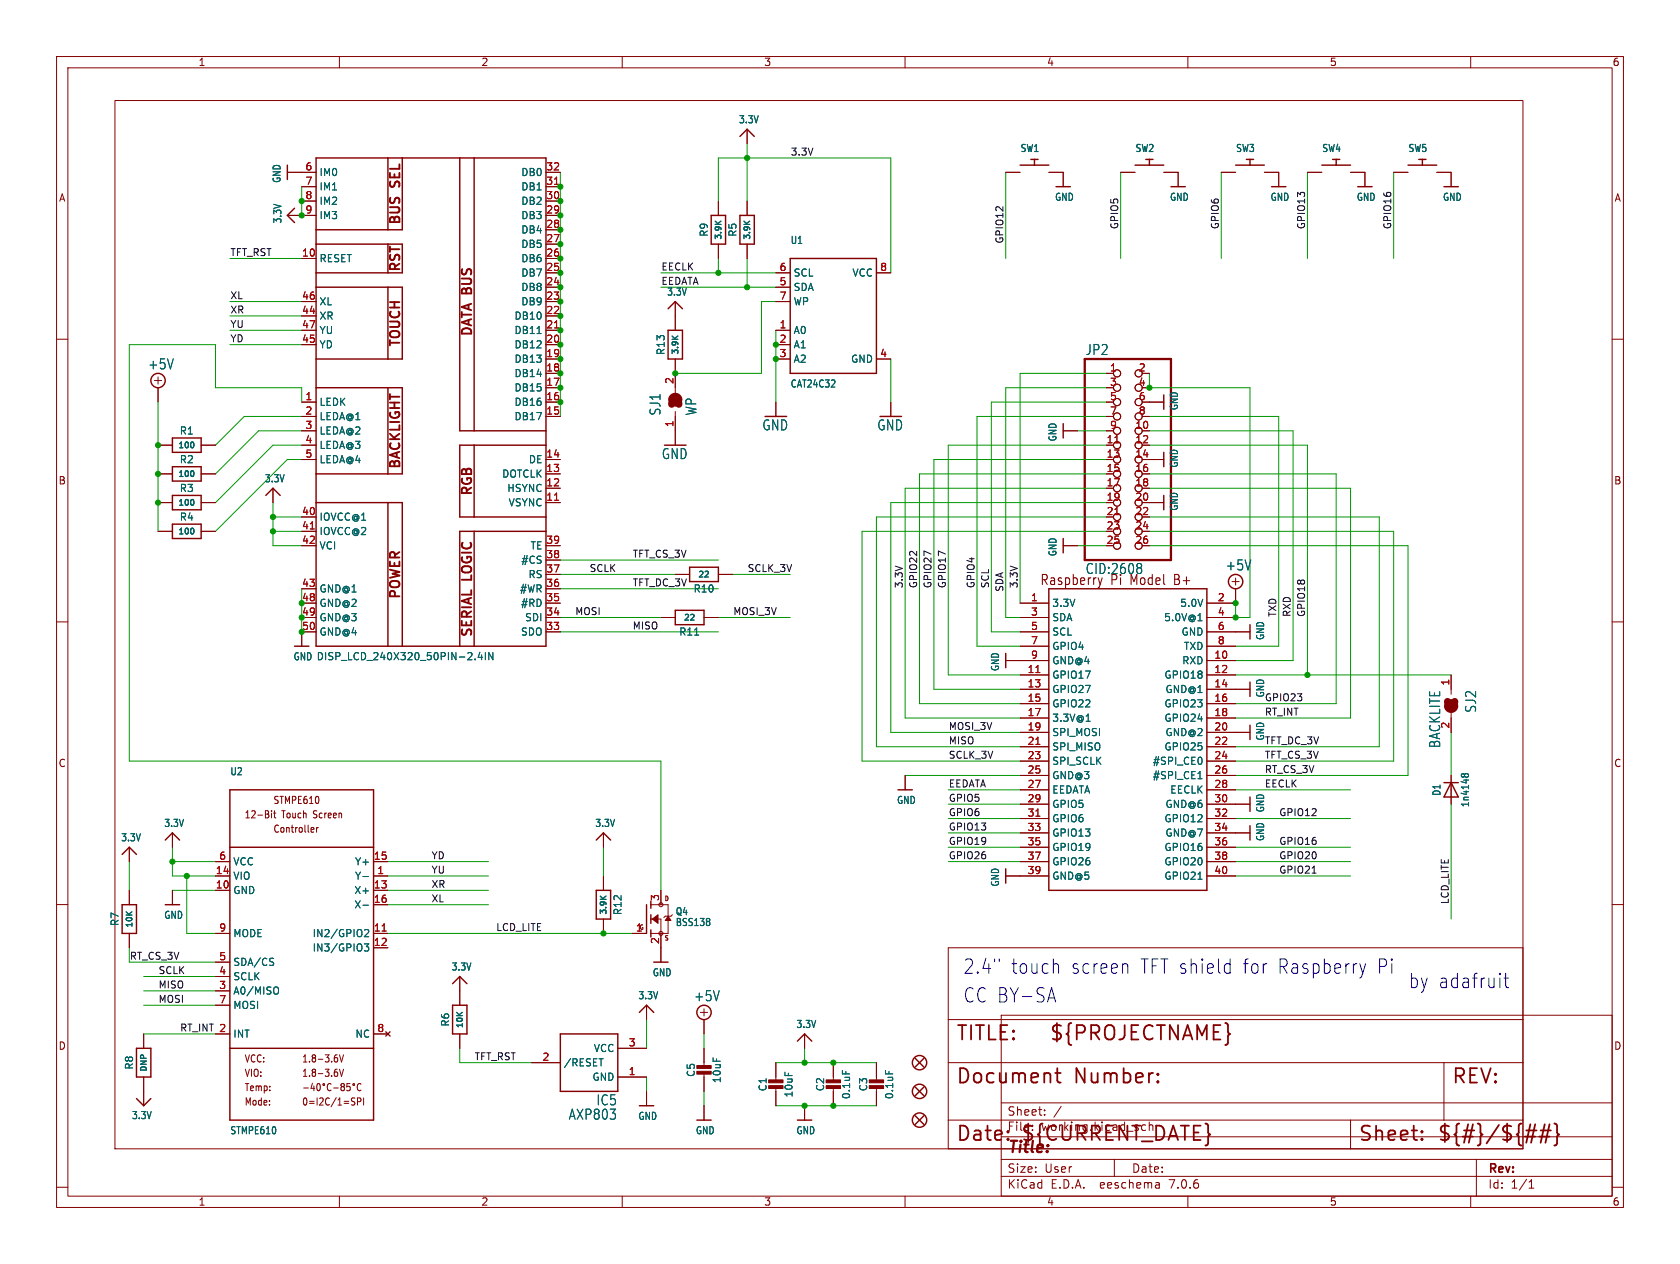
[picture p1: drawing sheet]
<svg xmlns="http://www.w3.org/2000/svg" width="297mm" height="224mm" viewBox="0 0 297 224" stroke-linecap="round" stroke-linejoin="round" font-family="sans-serif">
<defs><g id="words">
<g font-size="3.5" fill="#0000c2">
<text x="170.2" y="172.5">2.4&quot;</text>
<text x="178.6" y="172.5">touch</text>
<text x="189.3" y="172.5">screen</text>
<text x="201.5" y="172.5">TFT shield</text>
<text x="219.7" y="172.5">for</text>
<text x="225.9" y="172.5">Raspberry</text>
<text x="243.5" y="172.5">Pi</text>
<text x="170.2" y="177.6">CC BY-SA</text>
<text x="248.9" y="175">by adafruit~{}</text>
</g>
<g font-size="3.5" fill="#840000">
<text x="168.9" y="184.4">TITLE:</text>
<text x="185.4" y="184.4">${PROJECTNAME}</text>
<text x="168.9" y="192.1">Document</text>
<text x="189.9" y="192.1">Number:</text>
<text x="256.5" y="192.1">REV:</text>
<text x="168.9" y="202.2">Date:</text>
<text x="180.3" y="202.2">${CURRENT_DATE}</text>
<text x="240" y="202.2">Sheet:</text>
<text x="254" y="202.2">${#}/${##}</text>
</g>
<text font-size="2.8" fill="#840000" x="178" y="204.5">Title:</text>
<g font-size="2.5" fill="#006464">
<text x="26.1" y="65.5">+5V</text>
<text x="191.8" y="63">JP2</text>
<text x="117" y="73.6" transform="rotate(-90 117 73.6)">SJ1</text>
<text x="123.3" y="73.6" transform="rotate(-90 123.3 73.6)">WP</text>
<text x="134.7" y="76.3">GND</text>
<text x="155" y="76.3">GND</text>
<text x="116.9" y="81.4">GND</text>
<text x="191.8" y="101.7">CID:2608</text>
<text x="216.6" y="101.1">+5V</text>
<text x="196.4" y="103.7">Pi</text>
<text x="200" y="103.7">Model</text>
<text x="261.2" y="126.2" transform="rotate(-90 261.2 126.2)">SJ2</text>
<text x="254.8" y="132.4" transform="rotate(-90 254.8 132.4)">BACKLITE</text>
<text x="122.6" y="177.3">+5V</text>
<text x="105.3" y="195.7">IC5</text>
<text x="100.4" y="198.3">AXP803</text>
</g>
<g font-size="2.5" fill="#840000">
<text x="183.8" y="103.7">Raspberry</text>
<text x="208" y="103.7">B+</text>
</g>
<g font-size="2.3" fill="#840000">
<text x="71.2" y="33" transform="rotate(-90 71.2 33)">SEL</text>
<text x="71.2" y="40" transform="rotate(-90 71.2 40)">BUS</text>
<text x="71.2" y="48.3" transform="rotate(-90 71.2 48.3)">RST</text>
<text x="83.9" y="59.7" transform="rotate(-90 83.9 59.7)">DATA BUS</text>
<text x="71.2" y="61.6" transform="rotate(-90 71.2 61.6)">TOUCH</text>
<text x="71.2" y="83.2" transform="rotate(-90 71.2 83.2)">BACKLIGHT</text>
<text x="83.9" y="87.9" transform="rotate(-90 83.9 87.9)">RGB</text>
<text x="71.2" y="106.2" transform="rotate(-90 71.2 106.2)">POWER</text>
<text x="83.9" y="102.6" transform="rotate(-90 83.9 102.6)">LOGIC</text>
<text x="83.9" y="112.9" transform="rotate(-90 83.9 112.9)">SERIAL</text>
</g>
<g font-size="2.1" fill="#840000">
<text x="178" y="197.5">Sheet:</text>
<text x="178" y="200.2">File:</text>
<text x="184.1" y="200.2">working.kicad_sch</text>
<text x="178" y="207.6">Size:</text>
<text x="184.7" y="207.6">User</text>
<text x="200" y="207.6">Date:</text>
<text x="263" y="207.9">Rev:</text>
<text x="178" y="210.4">KiCad</text>
<text x="185.7" y="210.4">E.D.A.</text>
<text x="194.6" y="210.4">eeschema</text>
<text x="207" y="210.4">7.0.6</text>
<text x="263" y="210.4">Id:</text>
<text x="267.1" y="210.4">1/1</text>
</g>
<g font-size="1.8" fill="#840000">
<text x="35" y="11.9">1</text>
<text x="85" y="11.9">2</text>
<text x="135" y="11.9">3</text>
<text x="185" y="11.9">4</text>
<text x="235" y="11.9">5</text>
<text x="285" y="11.9">6</text>
<text x="10.3" y="35.9">A</text>
<text x="285.3" y="35.9">A</text>
<text x="10.3" y="85.9">B</text>
<text x="285.3" y="85.9">B</text>
<text x="10.3" y="135.9">C</text>
<text x="285.3" y="135.9">C</text>
<text x="48.2" y="142.4">STMPE610</text>
<text x="43.2" y="144.9">12-Bit</text>
<text x="48.2" y="147.5">Controller</text>
<text x="49.8" y="144.9">Touch</text>
<text x="55.6" y="144.9">Screen</text>
<text x="10.3" y="185.9">D</text>
<text x="285.3" y="185.9">D</text>
<text x="43.2" y="190.7">VIO:</text>
<text x="43.2" y="188.1">VCC:</text>
<text x="53.3" y="190.7">1.8-3.6V</text>
<text x="53.3" y="188.1">1.8-3.6V</text>
<text x="43.2" y="195.7">Mode:</text>
<text x="43.2" y="193.2">Temp:</text>
<text x="53.3" y="195.7">0=I2C/1=SPI</text>
<text x="35" y="213.4">1</text>
<text x="85" y="213.4">2</text>
<text x="135" y="213.4">3</text>
<text x="185" y="213.4">4</text>
<text x="235" y="213.4">5</text>
<text x="285" y="213.4">6</text>
</g>
<g font-size="1.8" fill="#006464">
<text x="130.5" y="22">3.3V</text>
<text x="180.3" y="27.1">SW1</text>
<text x="200.6" y="27.1">SW2</text>
<text x="218.4" y="27.1">SW3</text>
<text x="233.7" y="27.1">SW4</text>
<text x="248.9" y="27.1">SW5</text>
<text x="49.8" y="32.5" transform="rotate(-90 49.8 32.5)">GND</text>
<text x="56.4" y="31.3">IM0</text>
<text x="56.4" y="33.9">IM1</text>
<text x="92.1" y="33.9">DB1</text>
<text x="92.1" y="31.3">DB0</text>
<text x="186.4" y="35.7">GND</text>
<text x="206.7" y="35.7">GND</text>
<text x="224.5" y="35.7">GND</text>
<text x="239.7" y="35.7">GND</text>
<text x="255" y="35.7">GND</text>
<text x="50" y="39.7" transform="rotate(-90 50 39.7)">3.3V</text>
<text x="56.4" y="36.4">IM2</text>
<text x="56.4" y="39">IM3</text>
<text x="92.1" y="41.5">DB4</text>
<text x="92.1" y="39">DB3</text>
<text x="92.1" y="36.4">DB2</text>
<text x="125.3" y="42" transform="rotate(-90 125.3 42)">R9</text>
<text x="130.4" y="42" transform="rotate(-90 130.4 42)">R5</text>
<text x="56.4" y="46.6">RESET</text>
<text x="92.1" y="46.6">DB6</text>
<text x="92.1" y="44">DB5</text>
<text x="139.7" y="43.3">U1</text>
<text x="92.1" y="51.7">DB8</text>
<text x="92.1" y="49.1">DB7</text>
<text x="117.8" y="52.5">3.3V</text>
<text x="140.2" y="51.7">SDA</text>
<text x="140.2" y="49.1">SCL</text>
<text x="150.6" y="49.1">VCC</text>
<text x="56.4" y="56.7">XR</text>
<text x="56.4" y="54.2">XL</text>
<text x="56.4" y="59.3">YU</text>
<text x="90.8" y="59.3">DB11</text>
<text x="90.8" y="56.7">DB10</text>
<text x="92.1" y="54.2">DB9</text>
<text x="140.2" y="59.3">A0</text>
<text x="140.2" y="54.2">WP</text>
<text x="56.4" y="61.8">YD</text>
<text x="90.8" y="64.4">DB13</text>
<text x="90.8" y="61.8">DB12</text>
<text x="117.7" y="62.9" transform="rotate(-90 117.7 62.9)">R13</text>
<text x="140.2" y="61.8">A1</text>
<text x="140.2" y="64.4">A2</text>
<text x="150.4" y="64.4">GND</text>
<text x="56.4" y="72">LEDK</text>
<text x="90.8" y="72">DB16</text>
<text x="90.8" y="69.4">DB15</text>
<text x="90.8" y="66.9">DB14</text>
<text x="139.7" y="68.7">CAT24C32</text>
<text x="31.7" y="77.1">R1</text>
<text x="56.4" y="74.5">LEDA@1</text>
<text x="56.4" y="77.1">LEDA@2</text>
<text x="90.8" y="74.5">DB17</text>
<text x="208.4" y="72.7" transform="rotate(-90 208.4 72.7)">GND</text>
<text x="31.7" y="82.1">R2</text>
<text x="56.4" y="79.6">LEDA@3</text>
<text x="56.4" y="82.1">LEDA@4</text>
<text x="93.4" y="82.1">DE</text>
<text x="187" y="78.2" transform="rotate(-90 187 78.2)">GND</text>
<text x="208.4" y="82.8" transform="rotate(-90 208.4 82.8)">GND</text>
<text x="31.7" y="87.2">R3</text>
<text x="46.7" y="85.5">3.3V</text>
<text x="88.7" y="84.7">DOTCLK</text>
<text x="89.6" y="87.2">HSYNC</text>
<text x="89.8" y="89.8">VSYNC</text>
<text x="31.7" y="92.3">R4</text>
<text x="56.4" y="92.3">IOVCC@1</text>
<text x="56.4" y="94.8">IOVCC@2</text>
<text x="208.4" y="90.5" transform="rotate(-90 208.4 90.5)">GND</text>
<text x="56.4" y="97.4">VCI</text>
<text x="92.1" y="99.9">#CS</text>
<text x="93.7" y="97.4">TE</text>
<text x="187" y="98.5" transform="rotate(-90 187 98.5)">GND</text>
<text x="56.4" y="105">GND@1</text>
<text x="56.4" y="107.5">GND@2</text>
<text x="91.8" y="105">#WR</text>
<text x="92" y="107.5">#RD</text>
<text x="93.3" y="102.5">RS</text>
<text x="122.5" y="105">R10</text>
<text x="185.9" y="107.5">3.3V</text>
<text x="208.5" y="107.5">5.0V</text>
<text x="56.4" y="110.1">GND@3</text>
<text x="56.4" y="112.6">GND@4</text>
<text x="92" y="112.6">SDO</text>
<text x="92.7" y="110.1">SDI</text>
<text x="120" y="112.6">R11</text>
<text x="185.9" y="110.1">SDA</text>
<text x="185.9" y="112.6">SCL</text>
<text x="205.7" y="110.1">5.0V@1</text>
<text x="208.8" y="112.6">GND</text>
<text x="223.7" y="113.3" transform="rotate(-90 223.7 113.3)">GND</text>
<text x="51.8" y="117">GND DISP_LCD_240X320_50PIN-2.4IN</text>
<text x="176.8" y="118.8" transform="rotate(-90 176.8 118.8)">GND</text>
<text x="185.9" y="115.2">GPIO4</text>
<text x="185.9" y="117.7">GND@4</text>
<text x="208.9" y="117.7">RXD</text>
<text x="209.2" y="115.2">TXD</text>
<text x="185.9" y="120.2">GPIO17</text>
<text x="185.9" y="122.8">GPIO27</text>
<text x="185.9" y="125.3">GPIO22</text>
<text x="205.8" y="120.2">GPIO18</text>
<text x="205.8" y="125.3">GPIO23</text>
<text x="205.9" y="122.8">GND@1</text>
<text x="223.7" y="123.5" transform="rotate(-90 223.7 123.5)">GND</text>
<text x="185.9" y="127.9">3.3V@1</text>
<text x="185.9" y="130.4">SPI_MOSI</text>
<text x="205.8" y="127.9">GPIO24</text>
<text x="205.9" y="130.4">GND@2</text>
<text x="223.7" y="131.1" transform="rotate(-90 223.7 131.1)">GND</text>
<text x="40.6" y="137.3">U2</text>
<text x="185.9" y="132.9">SPI_MISO</text>
<text x="185.9" y="135.5">SPI_SCLK</text>
<text x="203.7" y="135.5">#SPI_CE0</text>
<text x="205.8" y="132.9">GPIO25</text>
<text x="158.5" y="142.4">GND</text>
<text x="185.9" y="138">GND@3</text>
<text x="185.9" y="140.6">EEDATA</text>
<text x="185.9" y="143.1">GPIO5</text>
<text x="203.7" y="138">#SPI_CE1</text>
<text x="205.9" y="143.1">GND@6</text>
<text x="206.8" y="140.6">EECLK</text>
<text x="223.7" y="143.8" transform="rotate(-90 223.7 143.8)">GND</text>
<text x="254.9" y="140.9" transform="rotate(-90 254.9 140.9)">D1</text>
<text x="259.9" y="142.9" transform="rotate(-90 259.9 142.9)">1n4148</text>
<text x="21.3" y="149">3.3V</text>
<text x="28.9" y="146.5">3.3V</text>
<text x="105.1" y="146.5">3.3V</text>
<text x="185.9" y="145.6">GPIO6</text>
<text x="185.9" y="148.2">GPIO13</text>
<text x="205.8" y="145.6">GPIO12</text>
<text x="205.9" y="148.2">GND@7</text>
<text x="223.7" y="148.9" transform="rotate(-90 223.7 148.9)">GND</text>
<text x="41.1" y="155.8">VIO</text>
<text x="41.1" y="153.3">VCC</text>
<text x="62.7" y="155.8">Y-</text>
<text x="62.7" y="153.3">Y+</text>
<text x="185.9" y="150.7">GPIO19</text>
<text x="185.9" y="153.3">GPIO26</text>
<text x="185.9" y="155.8">GND@5</text>
<text x="205.8" y="150.7">GPIO16</text>
<text x="205.8" y="153.3">GPIO20</text>
<text x="205.8" y="155.8">GPIO21</text>
<text x="41.1" y="158.3">GND</text>
<text x="62.5" y="158.3">X+</text>
<text x="62.5" y="160.9">X-</text>
<text x="110.1" y="162" transform="rotate(-90 110.1 162)">R12</text>
<text x="176.8" y="156.9" transform="rotate(-90 176.8 156.9)">GND</text>
<text x="21.2" y="163.9" transform="rotate(-90 21.2 163.9)">R7</text>
<text x="28.9" y="162.7">GND</text>
<text x="41.1" y="166">MODE</text>
<text x="55.2" y="166">IN2/GPIO2</text>
<text x="119.4" y="162.1">Q4</text>
<text x="119.4" y="164">BSS138</text>
<text x="41.1" y="173.6">SCLK</text>
<text x="41.1" y="171">SDA/CS</text>
<text x="55.2" y="168.5">IN3/GPIO3</text>
<text x="79.7" y="171.9">3.3V</text>
<text x="115.3" y="172.9">GND</text>
<text x="41.1" y="176.1">A0/MISO</text>
<text x="41.1" y="178.7">MOSI</text>
<text x="112.7" y="177">3.3V</text>
<text x="41.1" y="183.7">INT</text>
<text x="62.7" y="183.7">NC</text>
<text x="79.6" y="181.7" transform="rotate(-90 79.6 181.7)">R6</text>
<text x="140.7" y="182">3.3V</text>
<text x="23.7" y="189.3" transform="rotate(-90 23.7 189.3)">R8</text>
<text x="99.6" y="188.8">/RESET</text>
<text x="104.6" y="191.4">GND</text>
<text x="104.9" y="186.3">VCC</text>
<text x="123" y="190.6" transform="rotate(-90 123 190.6)">C5</text>
<text x="127.6" y="191.7" transform="rotate(-90 127.6 191.7)">10uF</text>
<text x="135.7" y="193.1" transform="rotate(-90 135.7 193.1)">C1</text>
<text x="140.3" y="194.2" transform="rotate(-90 140.3 194.2)">10uF</text>
<text x="145.9" y="193.1" transform="rotate(-90 145.9 193.1)">C2</text>
<text x="150.5" y="194.5" transform="rotate(-90 150.5 194.5)">0.1uF</text>
<text x="153.5" y="193.1" transform="rotate(-90 153.5 193.1)">C3</text>
<text x="158.1" y="194.5" transform="rotate(-90 158.1 194.5)">0.1uF</text>
<text x="23.2" y="198.2">3.3V</text>
<text x="40.6" y="200.8">STMPE610</text>
<text x="112.7" y="198.3">GND</text>
<text x="122.9" y="200.8">GND</text>
<text x="140.7" y="200.8">GND</text>
</g>
<g font-size="1.8" fill="#a90000">
<text x="53.9" y="30.2">6</text>
<text x="53.9" y="32.8">7</text>
<text x="53.9" y="35.3">8</text>
<text x="96.5" y="35.3">30</text>
<text x="96.5" y="32.8">31</text>
<text x="96.5" y="30.2">32</text>
<text x="53.9" y="37.8">9</text>
<text x="96.5" y="40.4">28</text>
<text x="96.5" y="37.8">29</text>
<text x="53.3" y="45.5">10</text>
<text x="96.5" y="45.5">26</text>
<text x="96.5" y="42.9">27</text>
<text x="53.3" y="53.1">46</text>
<text x="96.5" y="53.1">23</text>
<text x="96.5" y="50.5">24</text>
<text x="96.5" y="48">25</text>
<text x="137.7" y="50.5">5</text>
<text x="137.7" y="48">6</text>
<text x="137.7" y="53.1">7</text>
<text x="155.5" y="48">8</text>
<text x="53.3" y="55.6">44</text>
<text x="53.3" y="58.2">47</text>
<text x="96.5" y="58.2">21</text>
<text x="96.5" y="55.6">22</text>
<text x="137.7" y="58.2">1</text>
<text x="53.3" y="60.7">45</text>
<text x="96.5" y="65.8">18</text>
<text x="96.5" y="63.2">19</text>
<text x="96.5" y="60.7">20</text>
<text x="137.7" y="60.7">2</text>
<text x="137.7" y="63.2">3</text>
<text x="155.5" y="63.2">4</text>
<text x="196.1" y="65.8">1</text>
<text x="201.2" y="65.8">2</text>
<text x="53.9" y="70.9">1</text>
<text x="96.5" y="70.9">16</text>
<text x="96.5" y="68.3">17</text>
<text x="119.1" y="68" transform="rotate(-90 119.1 68)">2</text>
<text x="196.1" y="68.3">3</text>
<text x="196.1" y="70.9">5</text>
<text x="201.2" y="68.3">4</text>
<text x="201.2" y="70.9">6</text>
<text x="53.9" y="73.4">2</text>
<text x="53.9" y="75.9">3</text>
<text x="96.5" y="73.4">15</text>
<text x="119.1" y="75.6" transform="rotate(-90 119.1 75.6)">1</text>
<text x="196.1" y="73.4">7</text>
<text x="196.1" y="75.9">9</text>
<text x="200.6" y="75.9">10</text>
<text x="201.2" y="73.4">8</text>
<text x="53.9" y="78.5">4</text>
<text x="53.9" y="81">5</text>
<text x="96.5" y="83.6">13</text>
<text x="96.5" y="81">14</text>
<text x="195.5" y="78.5">11</text>
<text x="195.5" y="81">13</text>
<text x="195.5" y="83.6">15</text>
<text x="200.6" y="78.5">12</text>
<text x="200.6" y="81">14</text>
<text x="200.6" y="83.6">16</text>
<text x="96.5" y="88.6">11</text>
<text x="96.5" y="86.1">12</text>
<text x="195.5" y="86.1">17</text>
<text x="195.5" y="88.6">19</text>
<text x="200.6" y="86.1">18</text>
<text x="200.6" y="88.6">20</text>
<text x="53.3" y="91.2">40</text>
<text x="53.3" y="93.7">41</text>
<text x="195.5" y="91.2">21</text>
<text x="195.5" y="93.7">23</text>
<text x="200.6" y="91.2">22</text>
<text x="200.6" y="93.7">24</text>
<text x="53.3" y="96.3">42</text>
<text x="96.5" y="101.3">37</text>
<text x="96.5" y="98.8">38</text>
<text x="96.5" y="96.3">39</text>
<text x="195.5" y="96.3">25</text>
<text x="200.6" y="96.3">26</text>
<text x="53.3" y="103.9">43</text>
<text x="53.3" y="106.4">48</text>
<text x="96.5" y="106.4">35</text>
<text x="96.5" y="103.9">36</text>
<text x="182.2" y="106.4">1</text>
<text x="215.2" y="106.4">2</text>
<text x="53.3" y="109">49</text>
<text x="53.3" y="111.5">50</text>
<text x="96.5" y="111.5">33</text>
<text x="96.5" y="109">34</text>
<text x="182.2" y="109">3</text>
<text x="182.2" y="111.5">5</text>
<text x="215.2" y="109">4</text>
<text x="215.2" y="111.5">6</text>
<text x="181.6" y="119.1">11</text>
<text x="182.2" y="114">7</text>
<text x="182.2" y="116.6">9</text>
<text x="214.6" y="116.6">10</text>
<text x="214.6" y="119.1">12</text>
<text x="215.2" y="114">8</text>
<text x="181.6" y="121.7">13</text>
<text x="181.6" y="124.2">15</text>
<text x="214.6" y="121.7">14</text>
<text x="214.6" y="124.2">16</text>
<text x="256.3" y="121.4" transform="rotate(-90 256.3 121.4)">1</text>
<text x="181.6" y="126.7">17</text>
<text x="181.6" y="129.3">19</text>
<text x="181.6" y="131.8">21</text>
<text x="214.6" y="126.7">18</text>
<text x="214.6" y="129.3">20</text>
<text x="214.6" y="131.8">22</text>
<text x="256.3" y="129" transform="rotate(-90 256.3 129)">2</text>
<text x="181.6" y="134.4">23</text>
<text x="181.6" y="136.9">25</text>
<text x="214.6" y="134.4">24</text>
<text x="214.6" y="136.9">26</text>
<text x="181.6" y="139.4">27</text>
<text x="181.6" y="142">29</text>
<text x="214.6" y="139.4">28</text>
<text x="214.6" y="142">30</text>
<text x="181.6" y="144.5">31</text>
<text x="181.6" y="147.1">33</text>
<text x="181.6" y="149.6">35</text>
<text x="214.6" y="144.5">32</text>
<text x="214.6" y="147.1">34</text>
<text x="214.6" y="149.6">36</text>
<text x="38.1" y="154.7">14</text>
<text x="38.7" y="152.1">6</text>
<text x="66" y="152.1">15</text>
<text x="66.6" y="154.7">1</text>
<text x="181.6" y="152.1">37</text>
<text x="181.6" y="154.7">39</text>
<text x="214.6" y="152.1">38</text>
<text x="214.6" y="154.7">40</text>
<text x="38.1" y="157.2">10</text>
<text x="66" y="157.2">13</text>
<text x="66" y="159.8">16</text>
<text x="116.6" y="159.5" transform="rotate(-90 116.6 159.5)">3</text>
<text x="38.7" y="164.8">9</text>
<text x="66" y="164.8">11</text>
<text x="66" y="167.4">12</text>
<text x="112.3" y="164.8">1</text>
<text x="116.6" y="167.1" transform="rotate(-90 116.6 167.1)">2</text>
<text x="38.7" y="172.5">4</text>
<text x="38.7" y="169.9">5</text>
<text x="38.7" y="175">3</text>
<text x="38.7" y="177.5">7</text>
<text x="38.7" y="182.6">2</text>
<text x="66.6" y="182.6">8</text>
<text x="111.1" y="185.2">3</text>
<text x="95.8" y="187.7">2</text>
<text x="111.1" y="190.2">1</text>
</g>
<g font-size="1.7" fill="#0f0f0f">
<text x="139.7" y="27.6">3.3V</text>
<text x="197.8" y="40.6" transform="rotate(-90 197.8 40.6)">GPIO5</text>
<text x="215.6" y="40.6" transform="rotate(-90 215.6 40.6)">GPIO6</text>
<text x="230.8" y="40.6" transform="rotate(-90 230.8 40.6)">GPIO13</text>
<text x="246" y="40.6" transform="rotate(-90 246 40.6)">GPIO16</text>
<text x="40.6" y="45.4">TFT_RST</text>
<text x="116.8" y="47.9">EECLK</text>
<text x="177.5" y="43.2" transform="rotate(-90 177.5 43.2)">GPIO12</text>
<text x="40.6" y="53">XL</text>
<text x="116.8" y="50.5">EEDATA</text>
<text x="40.6" y="58.1">YU</text>
<text x="40.6" y="55.5">XR</text>
<text x="40.6" y="60.6">YD</text>
<text x="104.1" y="101.3">SCLK</text>
<text x="111.8" y="98.7">TFT_CS_3V</text>
<text x="132.1" y="101.3">SCLK_3V</text>
<text x="111.8" y="103.8">TFT_DC_3V</text>
<text x="159.7" y="104.1" transform="rotate(-90 159.7 104.1)">3.3V</text>
<text x="162.2" y="104.1" transform="rotate(-90 162.2 104.1)">GPIO22</text>
<text x="164.8" y="104.1" transform="rotate(-90 164.8 104.1)">GPIO27</text>
<text x="167.3" y="104.1" transform="rotate(-90 167.3 104.1)">GPIO17</text>
<text x="172.4" y="104.1" transform="rotate(-90 172.4 104.1)">GPIO4</text>
<text x="174.9" y="104.1" transform="rotate(-90 174.9 104.1)">SCL</text>
<text x="177.5" y="104.8" transform="rotate(-90 177.5 104.8)">SDA</text>
<text x="180" y="104.1" transform="rotate(-90 180 104.1)">3.3V</text>
<text x="101.6" y="108.9">MOSI</text>
<text x="111.8" y="111.4">MISO</text>
<text x="129.5" y="108.9">MOSI_3V</text>
<text x="225.7" y="109.2" transform="rotate(-90 225.7 109.2)">TXD</text>
<text x="228.3" y="109.2" transform="rotate(-90 228.3 109.2)">RXD</text>
<text x="230.8" y="109.2" transform="rotate(-90 230.8 109.2)">GPIO18</text>
<text x="223.5" y="124.1">GPIO23</text>
<text x="167.6" y="129.2">MOSI_3V</text>
<text x="167.6" y="131.7">MISO</text>
<text x="223.5" y="131.7">TFT_DC_3V</text>
<text x="223.5" y="126.7">RT_INT</text>
<text x="167.6" y="134.3">SCLK_3V</text>
<text x="223.5" y="134.3">TFT_CS_3V</text>
<text x="223.5" y="136.8">RT_CS_3V</text>
<text x="167.6" y="139.4">EEDATA</text>
<text x="167.6" y="141.9">GPIO5</text>
<text x="223.5" y="139.4">EECLK</text>
<text x="167.6" y="149.5">GPIO19</text>
<text x="167.6" y="144.4">GPIO6</text>
<text x="167.6" y="147">GPIO13</text>
<text x="226.1" y="149.5">GPIO16</text>
<text x="226.1" y="144.4">GPIO12</text>
<text x="76.2" y="154.6">YU</text>
<text x="76.2" y="152.1">YD</text>
<text x="167.6" y="152.1">GPIO26</text>
<text x="226.1" y="152.1">GPIO20</text>
<text x="226.1" y="154.6">GPIO21</text>
<text x="76.2" y="157.1">XR</text>
<text x="76.2" y="159.7">XL</text>
<text x="256.2" y="160" transform="rotate(-90 256.2 160)">LCD_LITE</text>
<text x="87.6" y="164.8">LCD_LITE</text>
<text x="22.9" y="169.8">RT_CS_3V</text>
<text x="27.9" y="172.4">SCLK</text>
<text x="27.9" y="177.5">MOSI</text>
<text x="27.9" y="174.9">MISO</text>
<text x="31.7" y="182.5">RT_INT 2</text>
<text x="83.8" y="187.6">TFT_RST</text>
</g>
<g font-size="1.4" fill="#006464">
<text x="127.8" y="42.6" transform="rotate(-90 127.8 42.6)">3.9K</text>
<text x="132.9" y="42.6" transform="rotate(-90 132.9 42.6)">3.9K</text>
<text x="120.2" y="62.9" transform="rotate(-90 120.2 62.9)">3.9K</text>
<text x="31.4" y="79.6">100</text>
<text x="31.4" y="84.6">100</text>
<text x="31.4" y="89.7">100</text>
<text x="31.4" y="94.8">100</text>
<text x="123.3" y="102.4">22</text>
<text x="120.7" y="110">22</text>
<text x="107.5" y="161.9" transform="rotate(-90 107.5 161.9)">3.9K</text>
<text x="23.7" y="164.2" transform="rotate(-90 23.7 164.2)">10K</text>
<text x="82.1" y="182" transform="rotate(-90 82.1 182)">10K</text>
<text x="26.2" y="189.7" transform="rotate(-90 26.2 189.7)">DNP</text>
</g>
<g font-size="1.1" fill="#840000">
<text x="117.4" y="159.6">D</text>
<text x="117.4" y="166.6">S</text>
</g>
<text font-size="1.1" fill="#a90000" x="112.9" y="164.7">G</text>
</g></defs>
<g fill="none" stroke="#840000" stroke-width=".18">
<path d="M10 10h277v203.6h-277zM12 12h273v199.6h-273zM20.3 17.8h248.9v185.4h-248.9zM60 10v2M110 10v2M160 10v2M210 10v2M260 10v2M50.8 38.1h5.1M50.8 30.5h5.1M53.3 35.6h2.6M53.3 33h2.6"/>
<path d="M96.5 38.1h2.6M96.5 35.6h2.6M96.5 33h2.6M96.5 30.5h2.6M127 35.6v2.5M132.1 22.9v2.5M132.1 35.6v2.5M177.8 30.5h2.5M185.4 30.5h2.6v2.5M198.1 30.5h2.6M205.7 30.5h2.6v2.5M215.9 30.5h2.5"/>
<path d="M223.5 30.5h2.6v2.5M231.1 30.5h2.6M238.8 30.5h2.5v2.5M246.4 30.5h2.5M254 30.5h2.5v2.5M10 60h2M53.3 58.4h2.6M53.3 53.3h2.6M53.3 45.7h2.6M53.3 55.9h2.6M96.5 58.4h2.6M96.5 50.8h2.6"/>
<path d="M96.5 48.3h2.6M96.5 53.3h2.6M96.5 45.7h2.6M96.5 55.9h2.6M96.5 43.2h2.6M96.5 40.6h2.6M119.4 53.3v5.1M127 43.2v2.5M132.1 43.2v2.5M137.2 58.4h2.5M137.2 50.8h2.5M137.2 48.3h2.5"/>
<path d="M137.2 53.3h2.5M154.9 48.3h2.6M285 60h2M27.3 67.3h1.3M27.9 78.7h2.6M27.9 66.7v1.2M27.9 68.6v2.5M35.6 78.7h2.5M53.3 61h2.6M53.3 71.1h2.6M53.3 78.7h2.6M53.3 73.7h2.6"/>
<path d="M53.3 76.2h2.6M96.5 61h2.6M96.5 63.5h2.6M96.5 71.1h2.6M96.5 73.7h2.6M96.5 68.6h2.6M96.5 66h2.6M119.4 63.5v6M119.4 72.8v5.9M137.2 61h2.5M137.2 63.5h2.5M137.2 71.1v2.6"/>
<path d="M154.9 63.5h2.6M157.5 71.1v2.6M188 76.2h2.5M195.6 71.1h1.2M195.6 73.7h1.2M195.6 68.6h1.2M195.6 66h1.2M195.6 76.2h1.2M201.9 71.1h3.8M201.9 78.7h1.3M201.9 73.7h1.3M201.9 68.6h1.3"/>
<path d="M201.9 66h1.3M201.9 76.2h1.3M27.9 83.8h2.6M27.9 88.9h2.6M27.9 94h2.6M35.6 83.8h2.5M35.6 88.9h2.5M35.6 94h2.5M48.3 86.4v2.5M53.3 81.3h2.6M53.3 96.5h2.6M53.3 91.4h2.6"/>
<path d="M53.3 94h2.6M96.5 83.8h2.6M96.5 81.3h2.6M96.5 88.9h2.6M96.5 86.4h2.6M96.5 99.1h2.6M96.5 96.5h2.6M188 96.5h2.5M201.9 83.8h1.3M201.9 81.3h3.8M201.9 88.9h3.8M201.9 86.4h1.3"/>
<path d="M201.9 96.5h1.3M201.9 91.4h1.3M201.9 94h1.3M10 110h2M53.3 109.2h2.6M53.3 106.7h2.6M53.3 104.1h2.6M55.9 111.8h-2.6v2.5M96.5 101.6h2.6M96.5 109.2h2.6M96.5 111.8h2.6M96.5 106.7h2.6"/>
<path d="M96.5 104.1h2.6M116.8 109.2h2.6M119.4 101.6h2.5M124.5 109.2h2.5M127 101.6h2.5M177.8 116.8h7.6M180.3 109.2h5.1M180.3 111.8h5.1M180.3 106.7h5.1M180.3 119.4h5.1M180.3 114.3h5.1M213.4 109.2h5"/>
<path d="M213.4 111.8h7.6M213.4 116.8h5M213.4 119.4h5M213.4 114.3h5M217.8 102.9h1.3M218.4 102.2v1.3M218.4 104.1v2.6h-5M256.5 119.4v3.4M285 110h2M160 137.2v2.5M180.3 121.9h5.1M180.3 129.5h5.1"/>
<path d="M180.3 124.5h5.1M180.3 127h5.1M180.3 132.1h5.1M180.3 134.6h5.1M180.3 137.2h5.1M180.3 139.7h5.1M213.4 121.9h7.6M213.4 129.5h7.6M213.4 124.5h5M213.4 127h5M213.4 132.1h5M213.4 134.6h5"/>
<path d="M213.4 137.2h5M213.4 139.7h5M256.5 126.1v3.4M256.5 137.2v5M10 160h2M22.9 149.9v2.5M22.9 157.5v2.5M30.5 147.3v2.6M30.5 157.5v2.5M38.1 154.9h2.5M38.1 157.5h2.5M38.1 152.4h2.5"/>
<path d="M48 143.4v.1M48 143.8v.9M48.4 143.8h.4M48.5 143.4v1.1l.3 .2M55.3 146.4l.2 .3-.5 .1M55.4 147.1l-.1 .1M56 146.4v.8M56.3 146.4l-.3 .2M66 154.9h2.6M66 157.5h2.6M66 152.4h2.6M106.7 147.3v2.6"/>
<path d="M106.7 154.9v2.6M116.8 157.5v2.5M177.8 154.9h7.6M180.3 142.2h5.1M180.3 147.3h5.1M180.3 152.4h5.1M180.3 144.8h5.1M180.3 149.9h5.1M213.4 142.2h7.6M213.4 147.3h7.6M213.4 154.9h5M213.4 152.4h5"/>
<path d="M213.4 144.8h5M213.4 149.9h5M285 160h2M22.9 165.1v2.5M38.1 165.1h2.5M38.1 175.3h2.5M38.1 172.7h2.5M38.1 170.2h2.5M38.1 177.8h2.5M66 167.6h2.6M66 160h2.6M66 165.1h2.6"/>
<path d="M81.3 172.7v5.1M106.7 162.6v2.5M111.8 165.1h2.5M114.3 177.8v2.5M115.1 162.6h1.7v7.6M115.1 160h3v5.1h-3M118.9 161.8l-.3 .3h-1l-.3 .2M123.8 179.1h1.3M124.5 178.4v1.3M167.6 167.6h101.6v35.6h-101.6zM177 179.6h108v32h-108zM25.4 182.9v2.5"/>
<path d="M25.4 190.5v5.1M38.1 182.9h2.5M53.7 192.4h.8M55.2 191.6l-.2 .9h.6M55.5 192.1v.8M56.2 191.7h.1a.72 .72 0 0 1 0 1.2 .95 .95 0 0 1-.1-1.2zM58.5 191.8v-.1a.62 .62 0 0 0-.7 .5 .62 .62 0 0 0 .4 .7l.3-.1M59 192.4h.8M59.4 189.1h.2M59.4 186.6h.2M59.5 189.6l.2 .2v.3l-.2 .3M59.5 187.1l.2 .2v.3l-.2 .2"/>
<path d="M60 189.1l.4 1.3 .3-1.3M60 186.6l.4 1.2 .3-1.2M60.5 192.2l-.2-.2 .2-.3h.3l.1 .2-.2 .3M60.5 192.2l-.2 .2v.3l.2 .2h.3l.1-.2v-.3l-.2-.2M60.5 192.2h.2M61.9 191.7h-.5l-.1 .6 .2-.2 .3 .1 .1 .6-.2 .1-.4-.1M62.3 194.8l.3 .1 .1 .3-.2 .3h-.2M62.3 194.2l.4 .1M63.2 194.9l.5-.1 .1-.2-.1-.3-.5-.1v1.3M63.8 191.8v-.1a.62 .62 0 0 0-.7 .5 .62 .62 0 0 0 .4 .7l.3-.1M64.3 194.2v1.3M66 182.9h2.6"/>
<path d="M68.2 182.5l.8 .8M69 182.5l-.8 .8M81.3 182.9v2.5M94 188h5.1M109.2 190.5h5.1M109.2 185.4h5.1M114.3 193v2.6M124.5 180.3v2.6M124.5 185.4v3.3M124.5 189.7v3.3M124.5 195.6v2.5M137.2 188v3.3"/>
<path d="M137.2 192.3v3.3M142.2 182.9v2.5M142.2 195.6v2.5M147.3 188v3.3M147.3 192.3v3.3M154.9 188v3.3M154.9 192.3v3.3M167.6 198.1h101.6M167.6 180.3h101.6M167.6 188h101.6M177 195.1h108M184.7 197.1v.2"/>
<path d="M184.7 196.3v.2M187.6 195.7l-1.3 1.9M238.8 198.1v5.1M255.3 188v10.1M10 210h2M60 211.6v2M110 211.6v2M160 211.6v2M177 208.1h108M177 205.1h108M177 201.1h108M197 205.1v3"/>
<path d="M204.9 209.2l.1 1M205 210.1l-.2 .1M205 209.5l-.2 .1M210 211.6v2M260 211.6v2M261 205.1v6.5M270.3 210.2h.9M270.3 209.1l.4-.4v1.5M285 210h2"/>
<circle cx="197.5" cy="66" r=".63"/>
<circle cx="197.5" cy="71.1" r=".63"/>
<circle cx="197.5" cy="73.7" r=".63"/>
<circle cx="197.5" cy="76.2" r=".63"/>
<circle cx="197.5" cy="78.7" r=".63"/>
<circle cx="197.5" cy="68.6" r=".63"/>
<circle cx="201.3" cy="66" r=".63"/>
<circle cx="201.3" cy="71.1" r=".63"/>
<circle cx="201.3" cy="73.7" r=".63"/>
<circle cx="201.3" cy="76.2" r=".63"/>
<circle cx="201.3" cy="78.7" r=".63"/>
<circle cx="201.3" cy="68.6" r=".63"/>
<circle cx="197.5" cy="96.5" r=".63"/>
<circle cx="197.5" cy="94" r=".63"/>
<circle cx="197.5" cy="86.4" r=".63"/>
<circle cx="197.5" cy="81.3" r=".63"/>
<circle cx="197.5" cy="91.4" r=".63"/>
<circle cx="197.5" cy="88.9" r=".63"/>
<circle cx="197.5" cy="83.8" r=".63"/>
<circle cx="201.3" cy="94" r=".63"/>
<circle cx="201.3" cy="81.3" r=".63"/>
<circle cx="201.3" cy="83.8" r=".63"/>
<circle cx="201.3" cy="91.4" r=".63"/>
<circle cx="201.3" cy="96.5" r=".63"/>
<circle cx="201.3" cy="86.4" r=".63"/>
<circle cx="201.3" cy="88.9" r=".63"/>
<circle cx="116.8" cy="165.1" r=".36"/>
<circle cx="116.8" cy="160" r=".36"/>
<circle cx="57.2" cy="191.8" r=".17"/>
<circle cx="62.5" cy="191.8" r=".17"/>
</g>
<g fill="none" stroke="#840000" stroke-width=".25">
<path d="M50.8 29.2v2.6M52.1 36.8l-1.3 1.3 1.3 1.3M55.9 27.9h40.6v86.4h-40.6zM68.6 27.9v12.7M71.1 27.9v12.7h-15.2M81.3 27.9v48.3h15.2M83.8 27.9v48.3M125.7 38.1h2.6v5.1h-2.6zM130.8 38.1h2.5v5.1h-2.5zM130.8 24.1l1.3-1.2 1.2 1.2M180.3 29.2h5.1M182.2 28.2h1.3"/>
<path d="M182.9 28.2v1M186.7 33h2.5M200.7 29.2h5M202.6 28.2h1.2M203.2 28.2v1M207 33h2.5M218.4 29.2h5.1M220.3 28.2h1.3M221 28.2v1M224.8 33h2.5M233.7 29.2h5.1M235.6 28.2h1.3"/>
<path d="M236.2 28.2v1M240 33h2.6M248.9 29.2h5.1M250.8 28.2h1.3M251.5 28.2v1M255.3 33h2.5M55.9 50.8h15.2v12.7h-15.2M55.9 43.2h15.2v5.1h-15.2M68.6 43.2v5.1M68.6 50.8v12.7M118.1 58.4h2.5v5.1h-2.5zM118.1 54.6l1.3-1.3 1.2 1.3"/>
<path d="M139.7 45.7h15.2v20.3h-15.2zM30.5 77.5h5.1v2.5h-5.1zM55.9 68.6h15.2v15.2h-15.2M68.6 68.6v15.2M83.8 78.7v12.7M96.5 78.7h-15.2v12.7h15.2M188 74.9v2.6M205.7 69.9v2.5M30.5 82.6h5.1v2.5h-5.1zM30.5 87.6h5.1v2.6h-5.1zM30.5 92.7h5.1v2.6h-5.1zM47 87.6l1.3-1.2 1.2 1.2"/>
<path d="M55.9 88.9h15.2v25.4M68.6 88.9v25.4M83.8 94v20.3M96.5 94h-15.2v20.3M188 95.3v2.5M205.7 80v2.6M205.7 87.6v2.6M52.1 114.3h2.5M119.4 108h5.1v2.5h-5.1zM121.9 100.3h5.1v2.6h-5.1zM177.8 115.6v2.5M185.4 104.1h28v53.4h-28z"/>
<path d="M221 110.5v2.5M40.6 139.7h25.4v58.4h-25.4zM158.7 139.7h2.6M221 120.7v2.5M221 128.3v2.5M255.3 138.4h2.5M256.5 138.4l1.3 2.6h-2.5zM21.6 151.1l1.3-1.2 1.2 1.2M29.2 148.6l1.3-1.3 1.2 1.3M40.6 149.9h25.4M105.4 157.5h2.5v5.1h-2.5zM105.4 148.6l1.3-1.3 1.2 1.3"/>
<path d="M115.1 159.4v1.3M177.8 153.7v2.5M221 141v2.5M221 146.1v2.5M21.6 160h2.5v5.1h-2.5zM29.2 160h2.5M80 174l1.3-1.3 1.2 1.3M80 177.8h2.5v5.1h-2.5zM113 179.1l1.3-1.3 1.3 1.3M114.3 160v5.1M115.1 161.8v1.5M115.1 164.5v1.2"/>
<path d="M115.6 170.2h2.5M24.1 185.4h2.6v5.1h-2.6zM24.1 194.3l1.3 1.3 1.3-1.3M40.6 185.4h25.4M99.1 182.9h10.1v10.1h-10.1zM113 195.6h2.6M123.2 198.1h2.5M141 184.2l1.2-1.3 1.3 1.3M141 198.1h2.5M161.8 197.4l1.5 1.5M161.8 192.3l1.5 1.5M161.8 187.2l1.5 1.5"/>
<path d="M163.3 197.4l-1.5 1.5M163.3 192.3l-1.5 1.5M163.3 187.2l-1.5 1.5"/>
<circle cx="27.9" cy="67.3" r="1.27"/>
<circle cx="218.4" cy="102.9" r="1.27"/>
<circle cx="124.5" cy="179.1" r="1.27"/>
<circle cx="162.6" cy="198.1" r="1.27"/>
<circle cx="162.6" cy="188" r="1.27"/>
<circle cx="162.6" cy="193" r="1.27"/>
</g>
<path d="M118.7 71.5a.64 .64 0 0 1 .7-.6 .64 .64 0 0 1 .6 .6M118.7 70.7a.64 .64 0 0 1 .7-.6 .64 .64 0 0 1 .6 .6M255.9 124.1a.64 .64 0 0 0 .6 .6 .64 .64 0 0 0 .7-.6M255.9 124.8a.64 .64 0 0 0 .6 .7 .64 .64 0 0 0 .7-.7" fill="none" stroke="#840000" stroke-width="1.3"/>
<path d="M119.4 70.5v1.3M191.8 63.5h15.2v35.6h-15.2zM256.5 123.8v1.3" fill="none" stroke="#840000" stroke-width=".41"/>
<g fill="none" stroke="#840000" stroke-width=".32">
<path d="M186.5 189.8h1M186.9 188.9v2.2l.1 .3 .5 .1M204.7 191.2l.1 .2-.1 .1M204.7 191.2l-.1 .2 .1 .1M204.7 189.9v.2M204.7 191.2v.3M204.7 189.9l.1 .1-.1 .1M204.7 189.9l-.1 .1 .1 .1M269.8 199.9h1.8M271.4 198.9l-.7 3.2M272.4 199.9h1.8M273.1 198.9l-.7 3.2"/>
<path d="M273.9 198.9l-.7 3.2M274.8 198.7l.3 .2 .2 .2v1.2l.3 .4-.3 .3v1.2l-.2 .3-.3 .1M178.2 201.4l.1 .1M251.4 201.4l.1 .1-.1 .1M251.4 201.4l-.1 .1 .1 .1M251.4 200.1v.2M251.4 201.4v.2M251.4 200.1l.1 .1-.1 .1M251.4 200.1l-.1 .1 .1 .1M269.6 201h1.8M272.1 201h1.8"/>
</g>
<g fill="none" stroke="#006464" stroke-width=".18">
<path d="M94.9 59h.8M201.3 99.7h.4l.1 .3-.3 .4M84 116.6v.1M84.8 115.4l-.3 .9h.8M85.1 115.8v.9M85.8 115.4v1.3M87.1 115.4v1.3l-.7-1.3v1.3M122.8 112.3h.7M201.3 100.4h.2M201.5 100.4l.3 .4v.3M211.8 109.8h.7M192 127.6h.7"/>
<path d="M211.8 137.7h.7M212.4 134.2v.8M258.9 137.3l-.1 .1M258.9 137.1l-.2-.3-.2 .1-.2 .2 .1 .3M258.9 137.1l.2-.3 .4 .1 .1 .2v.3M258.9 137.1v.2M258.9 137.3l.1 .1M64.2 155h.9M211.8 155.5h.7M48.2 169.5l.2 .1M48.3 170.2l.1 .2-.1 .3M48.7 174.6a.43 .43 0 0 1 .5 .4v.4a.43 .43 0 0 1-.5 .4"/>
<path d="M64.2 160.1h.9M64.4 166.9h.8l-.4 .5 .3 .2v.5l-.2 .1-.5-.1M64.5 164.5l.4-.1 .3 .4-.8 .9h.8M125.4 162.5l.1 .2-.1 .2M125.4 163l.1 .2-.1 .5M105.9 187.3h.7M148.9 189.3v.6M156.5 189.3v.6"/>
</g>
<g fill="#840000" stroke="#840000" stroke-width=".18">
<path d="M146 192h2.6v.5h-2.6z"/>
<path d="M146 191h2.6v.5h-2.6z"/>
<path d="M135.9 192h2.5v.5h-2.5z"/>
<path d="M135.9 191h2.5v.5h-2.5z"/>
<path d="M153.7 192h2.5v.5h-2.5z"/>
<path d="M153.7 191h2.5v.5h-2.5z"/>
<path d="M115.3 162.6l1-.8v1.5z"/>
<path d="M118.1 162.1l.5 .7h-1z"/>
<path d="M123.2 189.5h2.5v.5h-2.5z"/>
<path d="M123.2 188.5h2.5v.5h-2.5z"/>
</g>
<path d="M34.1 78.2l.2 .4-.2 .6M34.1 83.3l.2 .4-.2 .5M34.1 88.4l.2 .3-.2 .6M34.1 93.5l.2 .3-.2 .6" fill="none" stroke="#006464" stroke-width=".2"/>
<path d="M98 32.6h.8M98 58h.8M197.1 78.3h.7M54.9 93.6h.7M98 88.5h.8M197.1 91h.7M183.1 119h.7M183.1 131.7h.7M183.1 144.4h.7M67.6 164.7h.7" fill="none" stroke="#a90000" stroke-width=".18"/>
<path d="M194.1 102.2l.4 1.2M194.5 103.4l-.2 .5M194.9 102.2l-.4 1.2" fill="none" stroke="#840000" stroke-width=".19"/>
<path d="M232 154.4h.7" fill="none" stroke="#0f0f0f" stroke-width=".18"/>
<path d="M176.7 169.6v.5M185.4 176.5h1M185.9 174.7l.7 2.5M186.8 170.5l.3 .3v1.4M199.3 170.6l.1 1.6M216.9 170.5l.6 .1M217.5 169.6v2.6M217.5 172l-.6 .2M241.4 170.5l-.5 1.7" fill="none" stroke="#0000c2" stroke-width=".18"/>
<g fill="none" stroke="#009600" stroke-width=".18">
<path d="M53.3 33v5.1M99.1 30.5v43.2M127 35.6v-7.7h30.5v20.4M132.1 25.4v10.2M177.8 30.5v15.2M198.1 30.5v15.2M215.9 30.5v15.2M231.1 30.5v15.2M246.4 30.5v15.2M40.6 53.3h12.7M40.6 45.7h12.7M40.6 58.4h12.7"/>
<path d="M40.6 55.9h12.7M116.8 48.3h20.4M116.8 50.8h20.4M127 45.7v2.6M132.1 45.7v5.1M137.2 53.3h-2.6v12.7h-15.2M137.2 58.4v12.7M27.9 71.1v22.9M40.6 61h12.7M53.3 71.1v-2.5h-15.2v-7.6h-15.2v73.6h93.9v22.9M53.3 73.7h-10.1l-5.1 5M53.3 76.2h-7.6l-7.6 7.6"/>
<path d="M53.3 78.7h-5l-10.2 10.2M157.5 63.5v7.6M190.5 76.2h5.1M195.6 73.7h-22.9v40.6h7.6M195.6 78.7h-28v40.7h12.7M195.6 66h-15.3v40.7M195.6 71.1h-20.3v40.7h5M195.6 68.6h-17.8v40.6h2.5M203.2 73.7h22.9v40.6h-7.7M203.2 78.7h27.9v40.7M203.2 66v2.6h17.8v40.6h-2.6v-2.5M203.2 76.2h25.4v40.6h-10.2"/>
<path d="M48.3 88.9v7.6h5M48.3 91.4h5M48.3 94h5M53.3 81.3h-2.5l-12.7 12.7M99.1 99.1h27.9M190.5 96.5h5.1M195.6 83.8h-33v40.7h17.7M195.6 81.3h-30.5v40.6h15.2M195.6 86.4h-35.6v40.6h20.3M195.6 88.9h-38.1v40.6h22.8M195.6 94h-43.2v40.6h27.9M195.6 91.4h-40.7v40.7h25.4"/>
<path d="M203.2 96.5h45.7v40.7h-30.5M203.2 91.4h40.6v40.7h-25.4M203.2 94h43.2v40.6h-28M203.2 83.8h33v40.7h-17.8M203.2 86.4h35.6v40.6h-20.4M53.3 104.1v7.7M99.1 109.2h17.7M99.1 101.6h20.3M99.1 111.8h27.9M99.1 104.1h27.9M127 109.2h12.7M129.5 101.6h10.2"/>
<path d="M218.4 119.4h38.1M160 137.2h20.3M167.6 139.7h12.7M218.4 139.7h20.4M256.5 129.5v7.7M22.9 152.4v5.1M30.5 152.4h7.6M30.5 149.9v5h7.6M30.5 157.5h7.6M33 154.9v10.2h5.1M68.6 152.4h17.8M68.6 154.9h17.8"/>
<path d="M68.6 157.5h17.8M106.7 149.9v5M167.6 144.8h12.7M167.6 142.2h12.7M167.6 147.3h12.7M167.6 152.4h12.7M167.6 149.9h12.7M218.4 144.8h20.4M218.4 152.4h20.4M218.4 149.9h20.4M218.4 154.9h20.4M256.5 142.2v20.4"/>
<path d="M22.9 167.6v2.6h15.2M25.4 172.7h12.7M25.4 175.3h12.7M25.4 177.8h12.7M68.6 165.1h43.2M68.6 160h17.8M25.4 182.9h12.7M81.3 185.4v2.6h12.7M114.3 180.3v5.1M114.3 190.5v2.5M124.5 182.9v2.5M124.5 193v2.6"/>
<path d="M137.2 188h17.7M137.2 195.6h17.7M142.2 185.4v2.6"/>
</g>
<g fill="#009600" stroke="#009600" stroke-width=".18">
<circle cx="99.1" cy="45.7" r=".46"/>
<circle cx="99.1" cy="40.6" r=".46"/>
<circle cx="99.1" cy="53.3" r=".46"/>
<circle cx="99.1" cy="43.2" r=".46"/>
<circle cx="99.1" cy="50.8" r=".46"/>
<circle cx="99.1" cy="68.6" r=".46"/>
<circle cx="132.1" cy="50.8" r=".46"/>
<circle cx="127" cy="48.3" r=".46"/>
<circle cx="99.1" cy="35.6" r=".46"/>
<circle cx="99.1" cy="38.1" r=".46"/>
<circle cx="99.1" cy="48.3" r=".46"/>
<circle cx="99.1" cy="33" r=".46"/>
<circle cx="99.1" cy="63.5" r=".46"/>
<circle cx="99.1" cy="61" r=".46"/>
<circle cx="99.1" cy="58.4" r=".46"/>
<circle cx="99.1" cy="55.9" r=".46"/>
<circle cx="99.1" cy="66" r=".46"/>
<circle cx="99.1" cy="71.1" r=".46"/>
<circle cx="53.3" cy="35.6" r=".46"/>
<circle cx="53.3" cy="111.8" r=".46"/>
<circle cx="53.3" cy="109.2" r=".46"/>
<circle cx="53.3" cy="106.7" r=".46"/>
<circle cx="48.3" cy="91.4" r=".46"/>
<circle cx="48.3" cy="94" r=".46"/>
<circle cx="30.5" cy="152.4" r=".46"/>
<circle cx="33" cy="154.9" r=".46"/>
<circle cx="53.3" cy="38.1" r=".46"/>
<circle cx="27.9" cy="88.9" r=".46"/>
<circle cx="27.9" cy="83.8" r=".46"/>
<circle cx="27.9" cy="78.7" r=".46"/>
<circle cx="218.4" cy="109.2" r=".46"/>
<circle cx="218.4" cy="106.7" r=".46"/>
<circle cx="231.1" cy="119.4" r=".46"/>
<circle cx="137.2" cy="63.5" r=".46"/>
<circle cx="203.2" cy="68.6" r=".46"/>
<circle cx="137.2" cy="61" r=".46"/>
<circle cx="119.4" cy="66" r=".46"/>
<circle cx="132.1" cy="27.9" r=".46"/>
<circle cx="142.2" cy="195.6" r=".46"/>
<circle cx="142.2" cy="188" r=".46"/>
<circle cx="147.3" cy="188" r=".46"/>
<circle cx="147.3" cy="195.6" r=".46"/>
<circle cx="106.7" cy="165.1" r=".46"/>
</g>
<use href="#words"/>
</svg>
